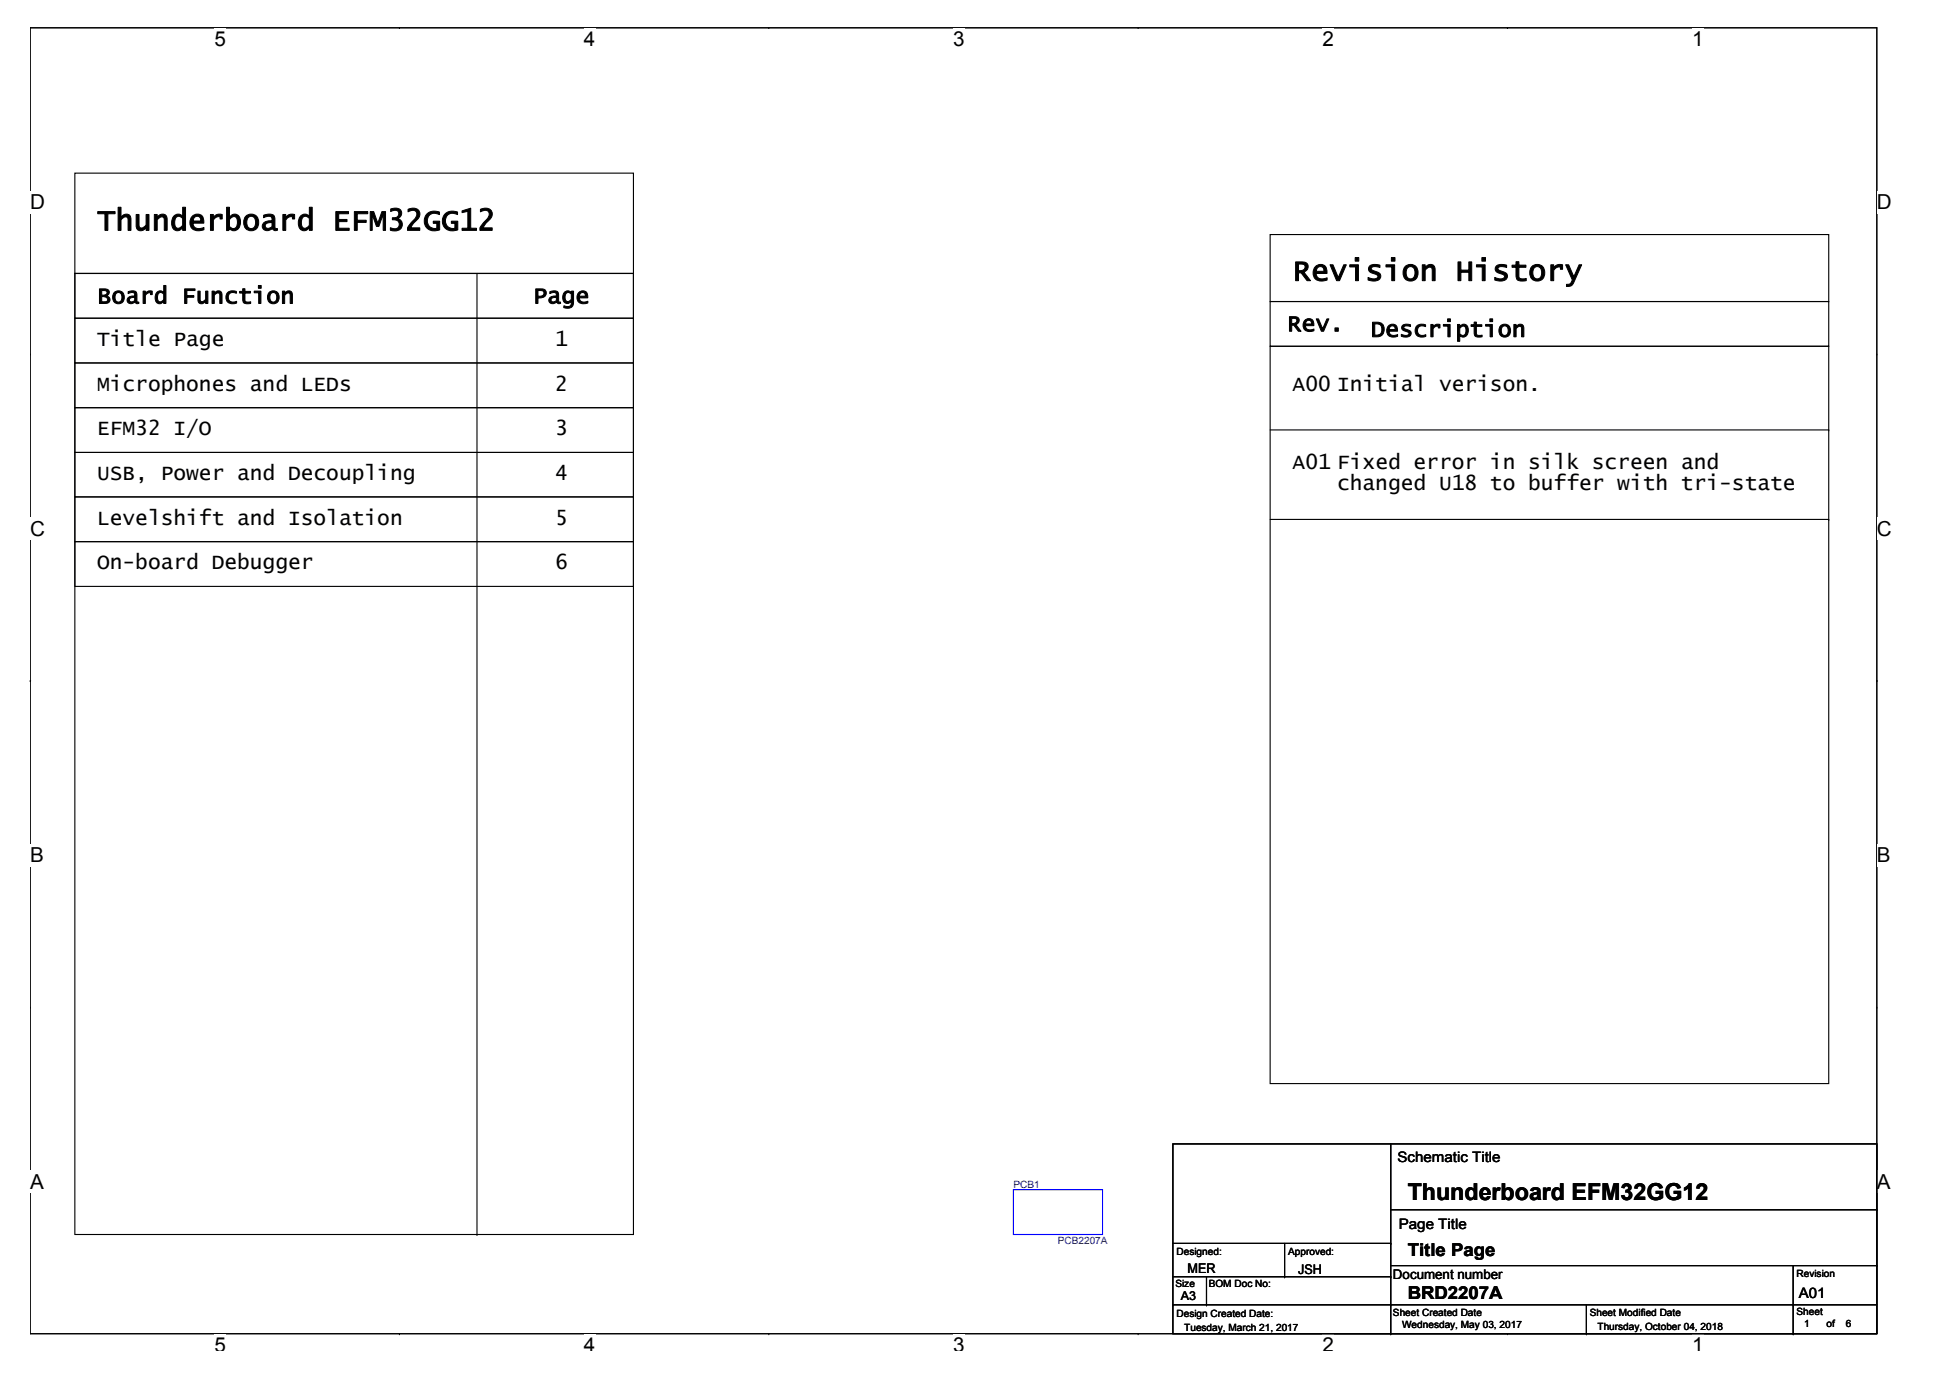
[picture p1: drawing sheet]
<svg xmlns="http://www.w3.org/2000/svg" width="297mm" height="210mm" viewBox="0 0 297 210" stroke-linecap="round" stroke-linejoin="round" font-family="sans-serif">
<defs><g id="words">
<g font-size="4.6">
<text x="14.8" y="35.1">Thunderboard EFM32GG12</text>
<text x="196.9" y="42.8">Revision History</text>
</g>
<g font-size="3.6">
<text x="14.8" y="46.2">Board Function</text>
<text x="81.2" y="46.2">Page</text>
<text x="196.1" y="50.5">Rev.</text>
<text x="208.8" y="51.3">Description</text>
<text x="214.4" y="182.8">Thunderboard EFM32GG12</text>
</g>
<g font-size="3.2">
<text x="14.8" y="52.7">Title Page</text>
<text x="84.6" y="52.7">1</text>
<text x="14.8" y="59.5">Microphones and LEDs</text>
<text x="84.6" y="59.5">2</text>
<text x="196.9" y="59.5">A00 Initial verison.</text>
<text x="14.8" y="66.3">EFM32 I/O</text>
<text x="84.6" y="66.3">3</text>
<text x="196.9" y="71.5">A01 Fixed error in silk screen and</text>
<text x="14.8" y="73.2">USB, Power and Decoupling</text>
<text x="84.6" y="73.2">4</text>
<text x="203.7" y="74.7">changed U18 to buffer with tri-state</text>
<text x="14.8" y="80">Levelshift and Isolation</text>
<text x="84.6" y="80">5</text>
<text x="14.8" y="86.7">On-board Debugger</text>
<text x="84.6" y="86.7">6</text>
</g>
<g font-size="3.1">
<text x="32.7" y="7">5</text>
<text x="89" y="7">4</text>
<text x="145.2" y="7">3</text>
<text x="201.5" y="7">2</text>
<text x="257.7" y="7">1</text>
<text x="4.6" y="31.9">D</text>
<text x="285.9" y="31.9">D</text>
<text x="4.6" y="81.6">C</text>
<text x="285.9" y="81.6">C</text>
<text x="4.6" y="131.3">B</text>
<text x="285.9" y="131.3">B</text>
<text x="4.6" y="181.1">A</text>
<text x="285.9" y="181.1">A</text>
<text x="32.7" y="206">5</text>
<text x="89" y="206">4</text>
<text x="145.2" y="206">3</text>
<text x="201.5" y="206">2</text>
<text x="257.7" y="206">1</text>
</g>
<g font-size="2.7">
<text x="214.4" y="191.3">Title Page</text>
<text x="214.4" y="197.9">BRD2207A</text>
</g>
<g font-size="2.2">
<text x="212.9" y="177">Schematic Title</text>
<text x="213.1" y="187.2">Page Title</text>
<text x="274" y="197.7">A01</text>
</g>
<g font-size="2">
<text x="180.9" y="193.8">MER</text>
<text x="197.8" y="194">JSH</text>
<text x="212.2" y="194.9">Document number</text>
</g>
<text font-size="1.9" x="179.9" y="198.1">A3</text>
<g font-size="1.5" fill="#000080">
<text x="154.4" y="180.9">PCB1</text>
<text x="161.1" y="189.4">PCB2207A</text>
</g>
<g font-size="1.5">
<text x="179.2" y="191.1">Designed:</text>
<text x="196.2" y="191.1">Approved:</text>
<text x="179" y="196">Size</text>
<text x="184.1" y="196">BOM Doc No:</text>
<text x="273.7" y="194.5">Revision</text>
<text x="179.2" y="200.7">Design Created Date:</text>
<text x="180.4" y="202.7">Tuesday, March 21, 2017</text>
<text x="212.2" y="200.5">Sheet Created Date</text>
<text x="213.6" y="202.4">Wednesday, May 03, 2017</text>
<text x="242.2" y="200.5">Sheet Modified Date</text>
<text x="243.3" y="202.5">Thursday, October 04, 2018</text>
<text x="273.7" y="200.3">Sheet</text>
<text x="274.8" y="202.2">1</text>
<text x="278.2" y="202.2">of</text>
<text x="281.1" y="202.2">6</text>
</g>
</g></defs>
<path d="M4.6 4.2h281.3v199h-281.3z" fill="none" stroke="#000" stroke-width=".17"/>
<g fill="#fff">
<path d="M32.7 4.2h1.7v3.5h-1.7z"/>
<path d="M32.7 203.2h1.7v2.5h-1.7z"/>
</g>
<path d="M60.8 4.2h.1M60.8 203.2h.1" fill="none" stroke="#000" stroke-width=".17"/>
<g fill="#fff">
<path d="M89 4.2h1.7v3.5h-1.7z"/>
<path d="M89 203.2h1.7v2.5h-1.7z"/>
</g>
<path d="M117.1 4.2h.1M117.1 203.2h.1" fill="none" stroke="#000" stroke-width=".17"/>
<g fill="#fff">
<path d="M145.2 4.2h1.8v3.5h-1.8z"/>
<path d="M145.2 203.2h1.8v2.5h-1.8z"/>
</g>
<path d="M173.4 4.2h.1M173.4 203.2h.1" fill="none" stroke="#000" stroke-width=".17"/>
<g fill="#fff">
<path d="M201.5 4.2h1.7v3.5h-1.7z"/>
<path d="M201.5 203.2h1.7v2.5h-1.7z"/>
</g>
<path d="M229.6 4.2h.1M229.6 203.2h.1" fill="none" stroke="#000" stroke-width=".17"/>
<g fill="#fff">
<path d="M257.7 4.2h1.8v3.5h-1.8z"/>
<path d="M257.7 203.2h1.8v2.5h-1.8z"/>
<path d="M4.6 29.1h2.2v3.5h-2.2z"/>
<path d="M285.9 29.1h2.2v3.5h-2.2z"/>
<path d="M4.6 78.8h2.2v3.5h-2.2z"/>
<path d="M285.9 78.8h2.2v3.5h-2.2z"/>
</g>
<path d="M4.6 53.9h.1M285.9 53.9h.1" fill="none" stroke="#000" stroke-width=".17"/>
<g fill="#fff">
<path d="M4.6 128.5h2.1v3.5h-2.1z"/>
<path d="M285.9 128.5h2.1v3.5h-2.1z"/>
</g>
<path d="M4.6 103.7h.1M285.9 103.7h.1" fill="none" stroke="#000" stroke-width=".17"/>
<path d="M4.6 103.7h.1M285.9 103.7h.1" fill="none" stroke="#000" stroke-width=".15"/>
<g fill="#fff">
<path d="M4.6 178.3h2.1v3.4h-2.1z"/>
<path d="M285.9 178.3h2.1v3.4h-2.1z"/>
</g>
<g fill="none" stroke="#000" stroke-width=".17">
<path d="M11.4 26.4h85.1v15.3h-85.1zM193.5 35.7h85.1v10.2h-85.1zM11.4 41.7h85.1v146.3h-85.1zM11.4 41.7h85.1v6.8h-85.1zM11.4 48.5h85.1v6.8h-85.1zM11.4 55.3h85.1v6.8h-85.1zM72.7 41.7v146.3M193.5 52.7h85.1v112.4h-85.1zM193.5 45.9h85.1v6.8h-85.1zM11.4 68.9h85.1v6.8h-85.1zM11.4 62.1h85.1v6.8h-85.1zM11.4 75.7h85.1v6.8h-85.1z"/>
<path d="M193.5 65.5h85.1M193.5 79.1h85.1M278.6 65.5h.1M278.6 79.1h.1M11.4 82.5h85.1v6.8h-85.1zM4.6 153.4h.1M285.9 153.4h.1M178.7 174.2h107.2v29h-107.2zM211.9 174.2v29M72.7 188h.1M178.7 198.8h.1M178.7 198.8h107.2"/>
<path d="M178.7 194.5h33.2M178.7 189.4h33.2M183.8 198.8h.1M183.8 194.5v4.3M195.7 194.5h.1M195.7 189.4v5.1M211.9 198.8h.1M211.9 194.5h.1M211.9 189.4h.1M211.9 184.3h74M211.9 192.8h74M241.7 198.8v4.4"/>
<path d="M273.1 198.8h.1M273.1 192.8v10.4M285.9 184.3h.1M285.9 192.8h.1M211.9 203.2h.1M241.7 203.2h.1M273.1 203.2h.1"/>
</g>
<path d="M154.4 181.2h13.6v6.8h-13.6z" fill="none" stroke="#00f" stroke-width=".17"/>
<use href="#words"/>
</svg>
